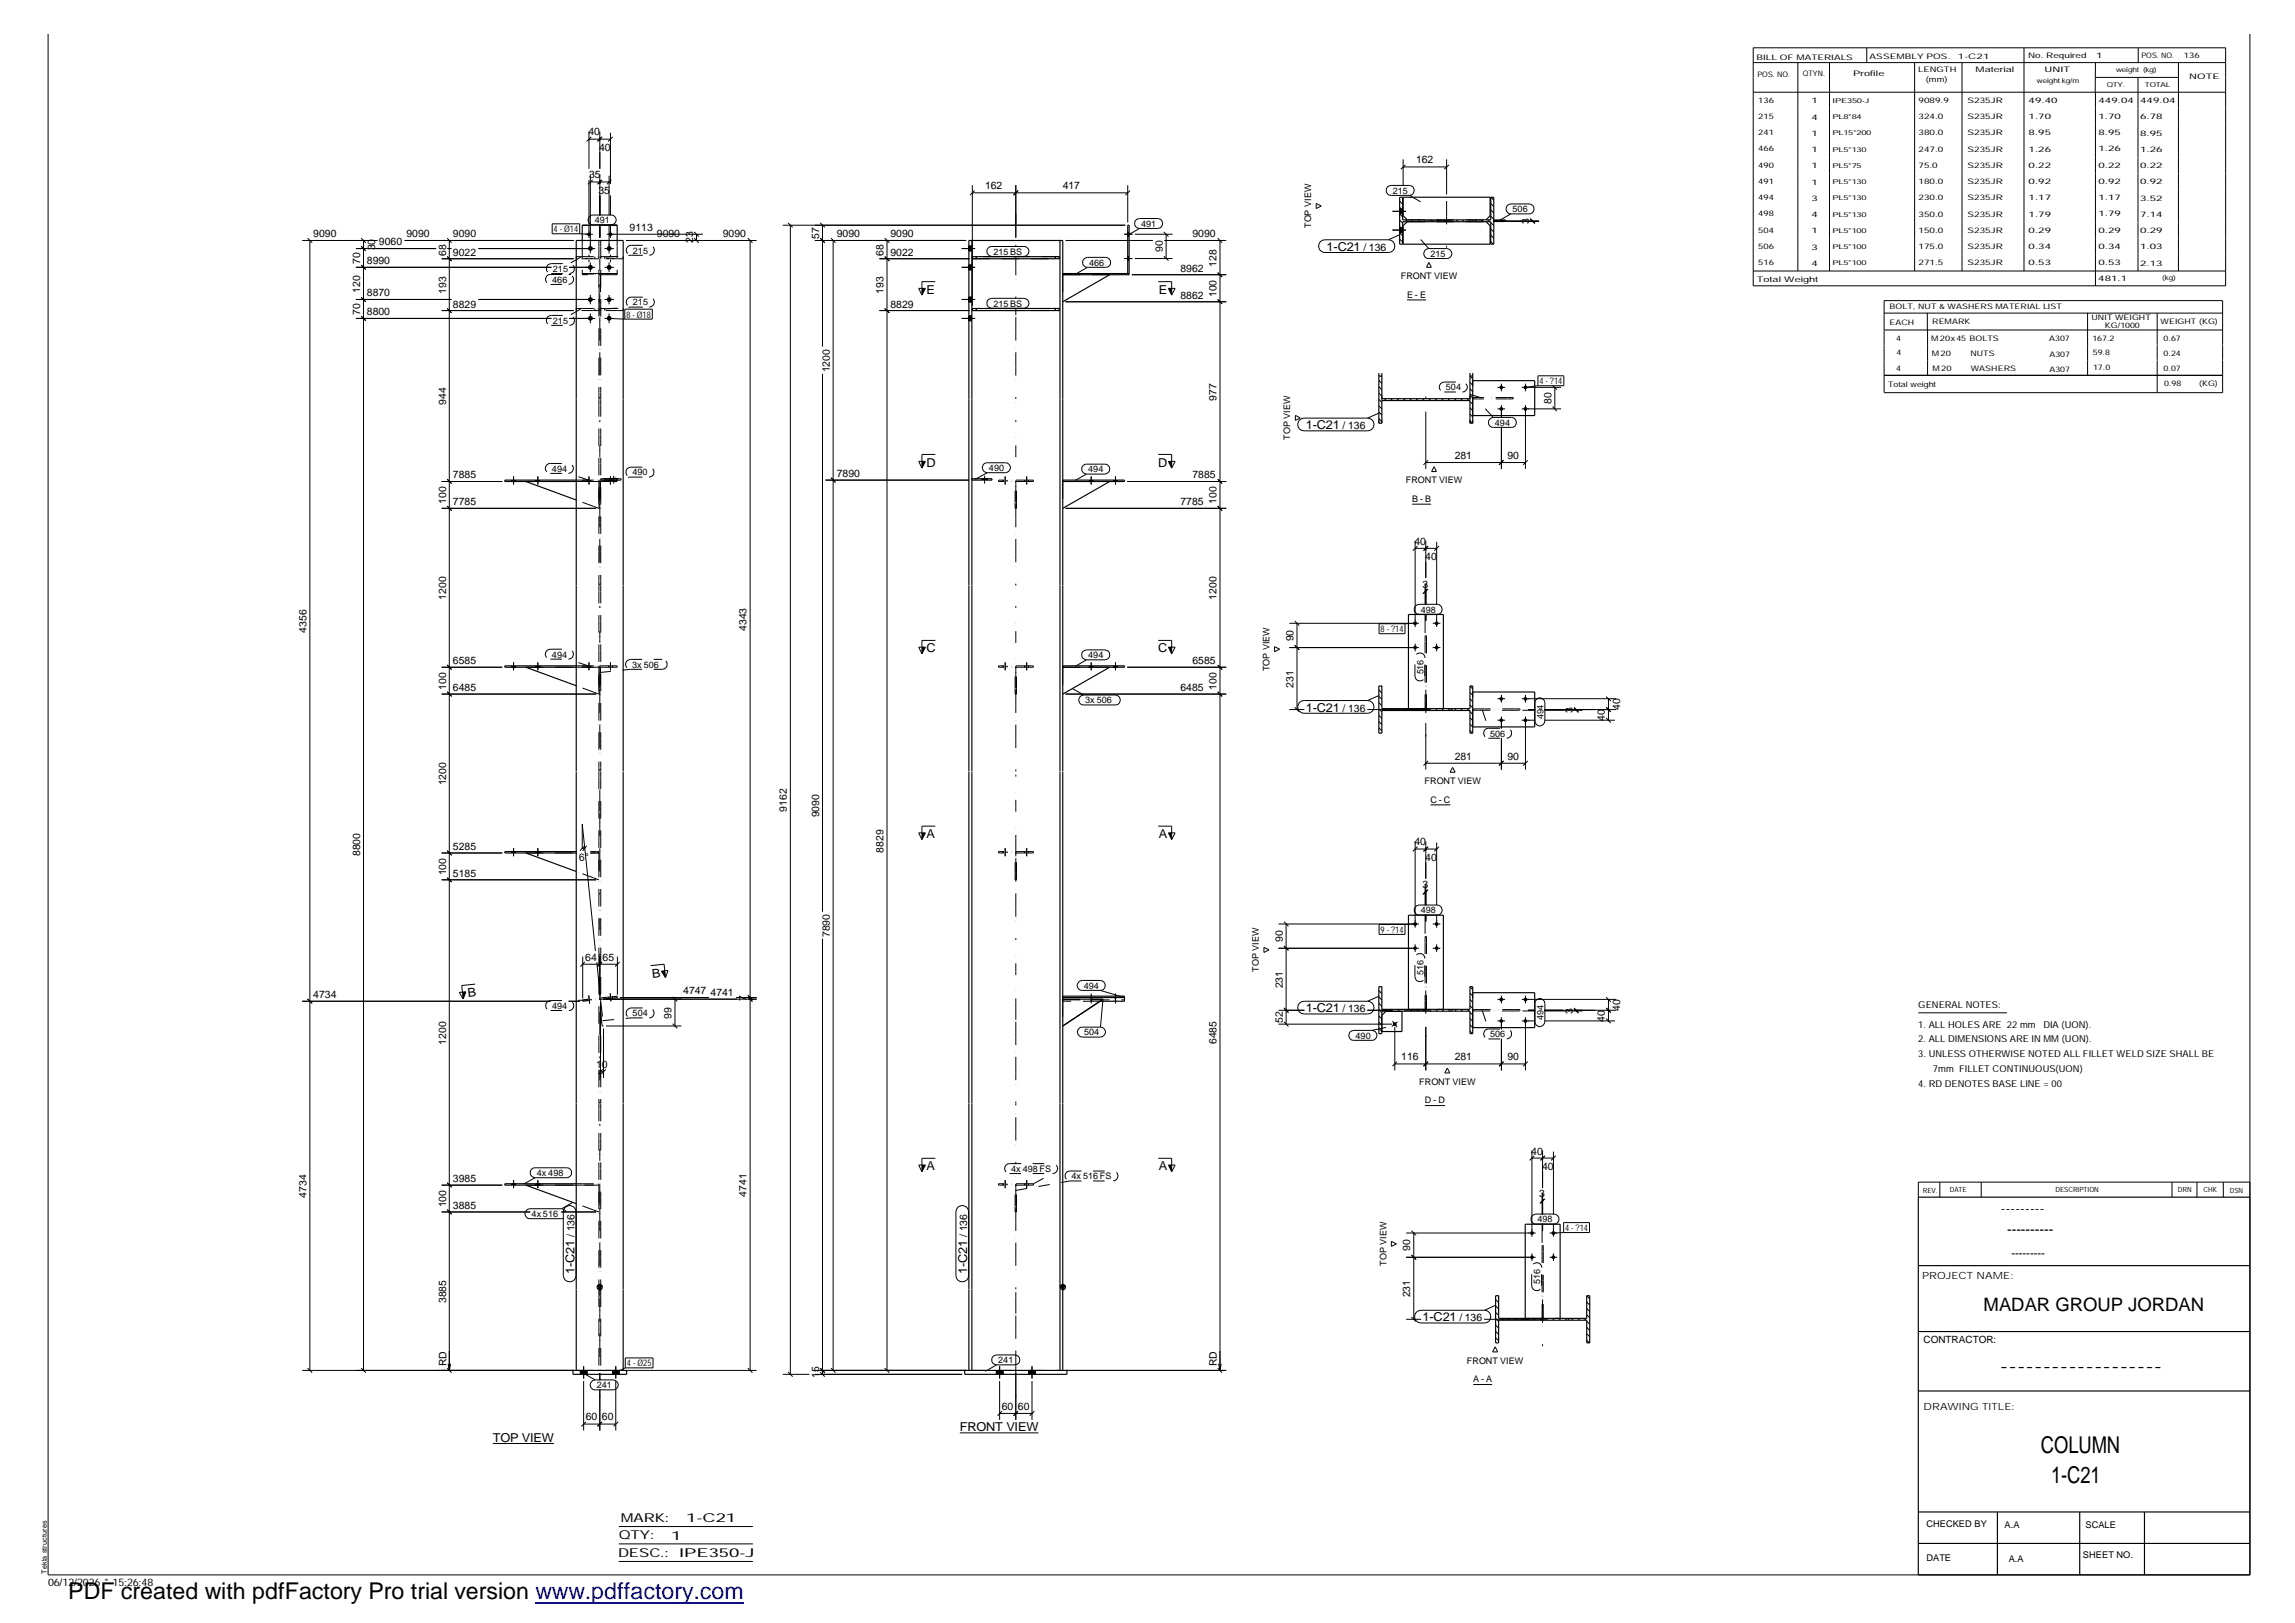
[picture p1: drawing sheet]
<svg xmlns="http://www.w3.org/2000/svg" width="420mm" height="297mm" viewBox="0 0 420 297" stroke-linecap="round" stroke-linejoin="round" font-family="sans-serif">
<defs><g id="words">
<g font-size="4.2">
<text x="373.6" y="265.9">COLUMN</text>
<text x="375.5" y="271.4">1-C21</text>
<text x="12.5" y="292.7">PDF created with pdfFactory Pro trial version www.pdffactory.com</text>
</g>
<text font-size="3.4" x="363.1" y="239.9">MADAR GROUP JORDAN</text>
<g font-size="2.5">
<text x="366.3" y="222.1">---------</text>
<text x="367.5" y="225.9">----------</text>
<text x="366.1" y="250.9">-------------------</text>
</g>
<g font-size="2.2">
<text x="242.9" y="45.9">1-C21</text>
<text x="169.6" y="53.7">E</text>
<text x="212.1" y="53.7">E</text>
<text x="239.1" y="78.6">1-C21</text>
<text x="169.6" y="85.4">D</text>
<text x="212" y="85.4">D</text>
<text x="169.6" y="119.4">C</text>
<text x="212" y="119.4">C</text>
<text x="239.1" y="130.2">1-C21</text>
<text x="169.6" y="153.4">A</text>
<text x="212.1" y="153.4">A</text>
<text x="119.5" y="178.9" transform="rotate(-6 119.5 178.9)">B</text>
<text x="85.7" y="182.5" transform="rotate(-6 85.7 182.5)">B</text>
<text x="239.1" y="185.3">1-C21</text>
<text x="169.6" y="214.2">A</text>
<text x="212.1" y="214.2">A</text>
<text x="105.2" y="233.1" transform="rotate(-90 105.2 233.1)">1-C21</text>
<text x="177.1" y="233.1" transform="rotate(-90 177.1 233.1)">1-C21</text>
<text x="260.4" y="241.8">1-C21</text>
<text x="90.2" y="263.8">TOP VIEW</text>
<text x="175.7" y="261.9">FRONT VIEW</text>
<text x="113.3" y="281.8">QTY:</text>
<text x="113.7" y="278.6">MARK:</text>
<text x="122.9" y="281.8">1</text>
<text x="125.6" y="278.6">1-C21</text>
<text x="113.2" y="285">DESC.:</text>
<text x="124.3" y="284.9">IPE350-J</text>
</g>
<text font-size="2.1" x="368.3" y="230.1">---------</text>
<g font-size="1.9">
<text x="107.7" y="24.8">40</text>
<text x="109.7" y="27.6">40</text>
<text x="259.2" y="29.9">162</text>
<text x="107.9" y="32.7">35</text>
<text x="109.6" y="35.5">35</text>
<text x="180.3" y="34.6">162</text>
<text x="194.6" y="34.6">417</text>
<text x="280" y="41" transform="rotate(-90 280 41)">3</text>
<text x="57.4" y="43.4">9090</text>
<text x="68.7" y="45.8" transform="rotate(-90 68.7 45.8)">30</text>
<text x="69.4" y="44.9">9060</text>
<text x="74.4" y="43.4">9090</text>
<text x="81.7" y="46.8" transform="rotate(-90 81.7 46.8)">68</text>
<text x="82.9" y="46.8">9022</text>
<text x="82.9" y="43.4">9090</text>
<text x="115.3" y="42.3">9113</text>
<text x="120.3" y="43.4">9090</text>
<text x="126.9" y="44.5" transform="rotate(-90 126.9 44.5)">23</text>
<text x="132.3" y="43.4">9090</text>
<text x="149.9" y="43.7" transform="rotate(-90 149.9 43.7)">57</text>
<text x="153.2" y="43.4">9090</text>
<text x="161.8" y="46.8" transform="rotate(-90 161.8 46.8)">68</text>
<text x="163" y="46.8">9022</text>
<text x="163" y="43.4">9090</text>
<text x="212.9" y="46.2" transform="rotate(-90 212.9 46.2)">90</text>
<text x="218.3" y="43.4">9090</text>
<text x="249.6" y="45.9">/ 136</text>
<text x="65.9" y="53.5" transform="rotate(-90 65.9 53.5)">120</text>
<text x="65.9" y="48.3" transform="rotate(-90 65.9 48.3)">70</text>
<text x="67.2" y="48.3">8990</text>
<text x="81.7" y="53.7" transform="rotate(-90 81.7 53.7)">193</text>
<text x="161.8" y="53.7" transform="rotate(-90 161.8 53.7)">193</text>
<text x="216.1" y="49.7">8962</text>
<text x="222.7" y="48.8" transform="rotate(-90 222.7 48.8)">128</text>
<text x="65.9" y="57.6" transform="rotate(-90 65.9 57.6)">70</text>
<text x="67.2" y="57.7">8800</text>
<text x="67.2" y="54.3">8870</text>
<text x="82.9" y="56.3">8829</text>
<text x="163" y="56.3">8829</text>
<text x="216.1" y="54.6">8862</text>
<text x="222.7" y="54.4" transform="rotate(-90 222.7 54.4)">100</text>
<text x="151.9" y="68.1" transform="rotate(-90 151.9 68.1)">1200</text>
<text x="81.7" y="74.1" transform="rotate(-90 81.7 74.1)">944</text>
<text x="222.7" y="73.3" transform="rotate(-90 222.7 73.3)">977</text>
<text x="284" y="74" transform="rotate(-90 284 74)">80</text>
<text x="245.8" y="78.6">/ 136</text>
<text x="266.3" y="84">281</text>
<text x="276" y="84">90</text>
<text x="82.9" y="87.5">7885</text>
<text x="153.2" y="87.3">7890</text>
<text x="218.3" y="87.5">7885</text>
<text x="81.7" y="92.2" transform="rotate(-90 81.7 92.2)">100</text>
<text x="82.9" y="92.4">7785</text>
<text x="216.1" y="92.4">7785</text>
<text x="222.7" y="92.2" transform="rotate(-90 222.7 92.2)">100</text>
<text x="259" y="99.7">40</text>
<text x="260.4" y="107.6">3</text>
<text x="260.9" y="102.5">40</text>
<text x="81.7" y="109.8" transform="rotate(-90 81.7 109.8)">1200</text>
<text x="222.7" y="109.8" transform="rotate(-90 222.7 109.8)">1200</text>
<text x="56.1" y="115.8" transform="rotate(-90 56.1 115.8)">4356</text>
<text x="136.7" y="115.5" transform="rotate(-90 136.7 115.5)">4343</text>
<text x="236.8" y="117.4" transform="rotate(-90 236.8 117.4)">90</text>
<text x="82.9" y="121.5">6585</text>
<text x="218.3" y="121.5">6585</text>
<text x="236.8" y="125.8" transform="rotate(-90 236.8 125.8)">231</text>
<text x="81.7" y="126.2" transform="rotate(-90 81.7 126.2)">100</text>
<text x="82.9" y="126.4">6485</text>
<text x="216.1" y="126.4">6485</text>
<text x="222.7" y="126.2" transform="rotate(-90 222.7 126.2)">100</text>
<text x="245.8" y="130.2">/ 136</text>
<text x="288" y="130.5" transform="rotate(-90 288 130.5)">3</text>
<text x="293.8" y="131.9" transform="rotate(-90 293.8 131.9)">40</text>
<text x="296.6" y="130" transform="rotate(-90 296.6 130)">40</text>
<text x="81.7" y="143.7" transform="rotate(-90 81.7 143.7)">1200</text>
<text x="266.3" y="139">281</text>
<text x="276" y="139">90</text>
<text x="144.1" y="148.6" transform="rotate(-90 144.1 148.6)">9162</text>
<text x="149.9" y="149.6" transform="rotate(-90 149.9 149.6)">9090</text>
<text x="82.9" y="155.5">5285</text>
<text x="259" y="154.7">40</text>
<text x="65.9" y="156.7" transform="rotate(-90 65.9 156.7)">8800</text>
<text x="81.7" y="160.2" transform="rotate(-90 81.7 160.2)">100</text>
<text x="82.9" y="160.4">5185</text>
<text x="106" y="157.6" transform="rotate(-3 106 157.6)">6°</text>
<text x="161.8" y="156" transform="rotate(-90 161.8 156)">8829</text>
<text x="260.9" y="157.6">40</text>
<text x="260.4" y="162.6">3</text>
<text x="151.9" y="171.5" transform="rotate(-90 151.9 171.5)">7890</text>
<text x="234.9" y="172.4" transform="rotate(-90 234.9 172.4)">90</text>
<text x="107.1" y="175.8">64</text>
<text x="110.3" y="175.8">65</text>
<text x="57.4" y="182.7">4734</text>
<text x="125.1" y="182">4747</text>
<text x="130.1" y="182.3">4741</text>
<text x="136.7" y="183.2" transform="rotate(-90 136.7 183.2)">7</text>
<text x="234.9" y="180.9" transform="rotate(-90 234.9 180.9)">231</text>
<text x="245.8" y="185.3">/ 136</text>
<text x="288" y="185.5" transform="rotate(-90 288 185.5)">3</text>
<text x="296.6" y="185" transform="rotate(-90 296.6 185)">40</text>
<text x="81.7" y="191.2" transform="rotate(-90 81.7 191.2)">1200</text>
<text x="122.9" y="186.4" transform="rotate(-90 122.9 186.4)">99</text>
<text x="222.7" y="191.1" transform="rotate(-90 222.7 191.1)">6485</text>
<text x="234.9" y="187.3" transform="rotate(-90 234.9 187.3)">52</text>
<text x="293.8" y="187" transform="rotate(-90 293.8 187)">40</text>
<text x="109.1" y="195.5">10</text>
<text x="256.5" y="194">116</text>
<text x="266.3" y="194">281</text>
<text x="276" y="194">90</text>
<text x="280.3" y="211.3">40</text>
<text x="282.3" y="214.1">40</text>
<text x="56.1" y="219.2" transform="rotate(-90 56.1 219.2)">4734</text>
<text x="81.7" y="221" transform="rotate(-90 81.7 221)">100</text>
<text x="82.9" y="221.2">3885</text>
<text x="82.9" y="216.3">3985</text>
<text x="136.7" y="219" transform="rotate(-90 136.7 219)">4741</text>
<text x="281.8" y="219.1">3</text>
<text x="105.2" y="226.4" transform="rotate(-90 105.2 226.4)">/ 136</text>
<text x="177.1" y="226.4" transform="rotate(-90 177.1 226.4)">/ 136</text>
<text x="258.2" y="229" transform="rotate(-90 258.2 229)">90</text>
<text x="81.7" y="238.5" transform="rotate(-90 81.7 238.5)">3885</text>
<text x="258.2" y="237.4" transform="rotate(-90 258.2 237.4)">231</text>
<text x="267.2" y="241.8">/ 136</text>
<text x="81.7" y="250.1" transform="rotate(-90 81.7 250.1)">RD</text>
<text x="222.8" y="250.1" transform="rotate(-90 222.8 250.1)">RD</text>
<text x="149.9" y="252.3" transform="rotate(-90 149.9 252.3)">15</text>
<text x="107.2" y="260">60</text>
<text x="110.2" y="260">60</text>
<text x="183.4" y="258">60</text>
<text x="186.4" y="258">60</text>
<text x="8.8" y="290.2">06/12/2026 * 15:26:48</text>
</g>
<g font-size="1.8">
<text x="351.9" y="234.1">PROJECT NAME:</text>
<text x="352.2" y="245.8">CONTRACTOR:</text>
<text x="352.2" y="258.1">DRAWING TITLE:</text>
</g>
<g font-size="1.7">
<text x="255" y="35.5">215</text>
<text x="108.9" y="40.9">491</text>
<text x="208.9" y="41.5">491</text>
<text x="240" y="41.7" transform="rotate(-90 240 41.7)">TOP VIEW</text>
<text x="276.9" y="38.8">506</text>
<text x="101.3" y="42.5">4 - Ø14</text>
<text x="115.9" y="46.4">215</text>
<text x="181.9" y="46.6">215 BS</text>
<text x="261.9" y="47">215</text>
<text x="101.1" y="51.8">466</text>
<text x="101.2" y="49.8">215</text>
<text x="199.4" y="48.6">466</text>
<text x="256.5" y="51.1">FRONT VIEW</text>
<text x="101.2" y="59.3">215</text>
<text x="114.7" y="58.1">8- Ø18</text>
<text x="115.9" y="55.9">215</text>
<text x="181.9" y="56.1">215 BS</text>
<text x="257.6" y="54.5">E - E</text>
<text x="264.7" y="71.4">504</text>
<text x="281.9" y="70.3">4- ?14</text>
<text x="273.7" y="77.9">494</text>
<text x="236.2" y="80.5" transform="rotate(-90 236.2 80.5)">TOP VIEW</text>
<text x="101" y="86.3">494</text>
<text x="115.8" y="87">490</text>
<text x="181.1" y="86.2">490</text>
<text x="199.2" y="86.5">494</text>
<text x="257.4" y="88.5">FRONT VIEW</text>
<text x="258.5" y="91.9">B - B</text>
<text x="260.1" y="112.1">498</text>
<text x="252.7" y="115.7">8- ?14</text>
<text x="101" y="120.3">494</text>
<text x="115.7" y="122.2">3x 506</text>
<text x="199.2" y="120.5">494</text>
<text x="232.4" y="122.8" transform="rotate(-90 232.4 122.8)">TOP VIEW</text>
<text x="260.6" y="123.4" transform="rotate(-90 260.6 123.4)">516</text>
<text x="198.7" y="128.7">3x 506</text>
<text x="282.6" y="131.6" transform="rotate(-90 282.6 131.6)">494</text>
<text x="272.8" y="134.8">506</text>
<text x="260.8" y="143.5">FRONT VIEW</text>
<text x="261.9" y="146.9">C - C</text>
<text x="260.1" y="167.2">498</text>
<text x="252.7" y="170.7">9- ?14</text>
<text x="230.5" y="177.9" transform="rotate(-90 230.5 177.9)">TOP VIEW</text>
<text x="260.6" y="178.5" transform="rotate(-90 260.6 178.5)">516</text>
<text x="101.1" y="184.6">494</text>
<text x="115.8" y="186">504</text>
<text x="198.4" y="181">494</text>
<text x="351.2" y="184.6">GENERAL NOTES:</text>
<text x="198.5" y="189.5">504</text>
<text x="248.2" y="190.1">490</text>
<text x="272.8" y="189.9">506</text>
<text x="282.6" y="186.7" transform="rotate(-90 282.6 186.7)">494</text>
<text x="351.2" y="190.8">2. ALL DIMENSIONS ARE IN MM (UON).</text>
<text x="351.2" y="188.1">1. ALL HOLES ARE 22 mm</text>
<text x="374.1" y="188.1">DIA (UON).</text>
<text x="351.2" y="193.5">3. UNLESS OTHERWISE NOTED ALL FILLET WELD SIZE SHALL BE</text>
<text x="353.9" y="196.2">7mm FILLET CONTINUOUS(UON)</text>
<text x="259.8" y="198.5">FRONT VIEW</text>
<text x="260.9" y="202">D - D</text>
<text x="351.2" y="198.9">4. RD DENOTES BASE LINE = 00</text>
<text x="98.3" y="215.3">4x 498</text>
<text x="185.1" y="214.5">4x 498 FS</text>
<text x="196.2" y="215.8">4x 516 FS</text>
<text x="97.3" y="222.7">4x 516</text>
<text x="281.5" y="223.7">498</text>
<text x="286.6" y="225.3">4- ?14</text>
<text x="253.8" y="231.6" transform="rotate(-90 253.8 231.6)">TOP VIEW</text>
<text x="282" y="235" transform="rotate(-90 282 235)">516</text>
<text x="114.8" y="250">4 - Ø25</text>
<text x="182.8" y="249.5">241</text>
<text x="268.6" y="249.6">FRONT VIEW</text>
<text x="109.3" y="254.1">241</text>
<text x="269.7" y="253">A - A</text>
<text x="352.7" y="279.5">CHECKED BY</text>
<text x="367" y="279.6">A.A</text>
<text x="381.8" y="279.7">SCALE</text>
<text x="352.7" y="285.7">DATE</text>
<text x="367.7" y="285.9">A.A</text>
<text x="381.3" y="285.1">SHEET NO.</text>
</g>
<g font-size="1.4">
<text x="321.6" y="10.9">BILL OF MATERIALS</text>
<text x="342.3" y="10.7">ASSEMBLY POS.</text>
<text x="358.4" y="10.7">1-C21</text>
<text x="371.3" y="10.6">No. Required</text>
<text x="383.8" y="10.6">1</text>
<text x="392" y="10.6">POS. NO.</text>
<text x="399.8" y="10.7">136</text>
<text x="321.7" y="14">POS. NO.</text>
<text x="330" y="14">QTYN.</text>
<text x="339.3" y="13.8">Profile</text>
<text x="351.2" y="13.2">LENGTH</text>
<text x="352.6" y="15">(mm)</text>
<text x="361.7" y="13.2">Material</text>
<text x="374.3" y="13.2">UNIT</text>
<text x="400.8" y="14.4">NOTE</text>
<text x="321.9" y="18.8">136</text>
<text x="321.9" y="21.7">215</text>
<text x="331.6" y="18.9">1</text>
<text x="331.6" y="21.9">4</text>
<text x="351.2" y="18.8">9089.9</text>
<text x="351.2" y="21.8">324.0</text>
<text x="360.2" y="18.8">S235JR</text>
<text x="360.2" y="21.8">S235JR</text>
<text x="371.4" y="18.9">49.40</text>
<text x="371.4" y="21.8">1.70</text>
<text x="384.2" y="18.8">449.04</text>
<text x="384.2" y="21.8">1.70</text>
<text x="391.8" y="18.9">449.04</text>
<text x="391.8" y="21.8">6.78</text>
<text x="321.9" y="24.8">241</text>
<text x="321.9" y="27.7">466</text>
<text x="331.6" y="24.8">1</text>
<text x="331.6" y="27.8">1</text>
<text x="351.2" y="24.8">380.0</text>
<text x="351.2" y="27.8">247.0</text>
<text x="360.2" y="24.8">S235JR</text>
<text x="360.2" y="27.8">S235JR</text>
<text x="371.4" y="24.8">8.95</text>
<text x="371.4" y="27.8">1.26</text>
<text x="384.2" y="24.8">8.95</text>
<text x="384.2" y="27.7">1.26</text>
<text x="391.8" y="24.8">8.95</text>
<text x="391.8" y="27.8">1.26</text>
<text x="321.9" y="30.7">490</text>
<text x="321.9" y="33.6">491</text>
<text x="331.6" y="30.8">1</text>
<text x="331.6" y="33.8">1</text>
<text x="351.2" y="30.7">75.0</text>
<text x="351.2" y="33.7">180.0</text>
<text x="360.2" y="30.7">S235JR</text>
<text x="360.2" y="33.7">S235JR</text>
<text x="371.4" y="30.8">0.22</text>
<text x="371.4" y="33.7">0.92</text>
<text x="384.2" y="30.7">0.22</text>
<text x="384.2" y="33.7">0.92</text>
<text x="391.8" y="30.8">0.22</text>
<text x="391.8" y="33.7">0.92</text>
<text x="321.9" y="36.6">494</text>
<text x="321.9" y="39.6">498</text>
<text x="331.6" y="36.7">3</text>
<text x="331.6" y="39.7">4</text>
<text x="351.2" y="36.7">230.0</text>
<text x="351.2" y="39.7">350.0</text>
<text x="360.2" y="36.6">S235JR</text>
<text x="360.2" y="39.7">S235JR</text>
<text x="371.4" y="36.7">1.17</text>
<text x="371.4" y="39.7">1.79</text>
<text x="384.2" y="36.6">1.17</text>
<text x="384.2" y="39.6">1.79</text>
<text x="391.8" y="36.7">3.52</text>
<text x="391.8" y="39.7">7.14</text>
<text x="321.9" y="42.6">504</text>
<text x="321.9" y="45.5">506</text>
<text x="331.6" y="42.7">1</text>
<text x="331.6" y="45.7">3</text>
<text x="351.2" y="42.6">150.0</text>
<text x="351.2" y="45.6">175.0</text>
<text x="360.2" y="42.6">S235JR</text>
<text x="360.2" y="45.6">S235JR</text>
<text x="371.4" y="42.7">0.29</text>
<text x="371.4" y="45.6">0.34</text>
<text x="384.2" y="42.6">0.29</text>
<text x="384.2" y="45.6">0.34</text>
<text x="391.8" y="42.7">0.29</text>
<text x="391.8" y="45.6">1.03</text>
<text x="321.6" y="51.5">Total Weight</text>
<text x="321.9" y="48.5">516</text>
<text x="331.6" y="48.6">4</text>
<text x="351.2" y="48.6">271.5</text>
<text x="360.2" y="48.5">S235JR</text>
<text x="371.4" y="48.6">0.53</text>
<text x="384.1" y="51.5">481.1</text>
<text x="384.2" y="48.5">0.53</text>
<text x="391.8" y="48.6">2.13</text>
<text x="345.9" y="59.4">EACH</text>
<text x="345.9" y="56.5">BOLT, NUT &amp; WASHERS MATERIAL LIST</text>
<text x="353.7" y="59.4">REMARK</text>
<text x="382.9" y="58.6">UNIT WEIGHT</text>
<text x="395.6" y="59.3">WEIGHT (KG)</text>
<text x="347.1" y="62.3">4</text>
<text x="347.2" y="65">4</text>
<text x="353.5" y="62.4">M20x45 BOLTS</text>
<text x="353.7" y="65.1">M20</text>
<text x="360.7" y="65.1">NUTS</text>
<text x="375.2" y="62.5">A307</text>
<text x="375.2" y="65.3">A307</text>
<text x="383.1" y="62.4">167.2</text>
<text x="383.2" y="65.1">59.8</text>
<text x="385.4" y="60.1">KG/1000</text>
<text x="396.1" y="62.3">0.67</text>
<text x="396.1" y="65.1">0.24</text>
<text x="345.7" y="70.8">Total weight</text>
<text x="347.1" y="67.9">4</text>
<text x="353.8" y="67.9">M20</text>
<text x="360.8" y="67.9">WASHERS</text>
<text x="375.2" y="68">A307</text>
<text x="383.2" y="67.8">17.0</text>
<text x="396.1" y="67.9">0.07</text>
<text x="396.2" y="70.7">0.98</text>
<text x="402.6" y="70.6">(KG)</text>
</g>
<g font-size="1.3">
<text x="352" y="218.3">REV.</text>
<text x="357" y="218.2">DATE</text>
<text x="376.3" y="218.2">DESCRIPTION</text>
<text x="398.7" y="218.2">DRN</text>
<text x="403.4" y="218.2">CHK</text>
<text x="408.2" y="218.3">DSN</text>
<text x="8.6" y="288" transform="rotate(-90 8.6 288)">Tekla structures</text>
</g>
<g font-size="1.2">
<text x="372.9" y="15.2">weight kg/m</text>
<text x="385.7" y="15.9">QTY.</text>
<text x="387.4" y="13.2">weight (kg)</text>
<text x="392.7" y="15.9">TOTAL</text>
<text x="335.5" y="18.8">IPE350-J</text>
<text x="335.5" y="21.8">PL8*84</text>
<text x="335.5" y="24.8">PL15*200</text>
<text x="335.5" y="27.8">PL5*130</text>
<text x="335.5" y="30.7">PL5*75</text>
<text x="335.5" y="33.7">PL5*130</text>
<text x="335.5" y="36.7">PL5*130</text>
<text x="335.5" y="39.7">PL5*130</text>
<text x="335.5" y="42.6">PL5*100</text>
<text x="335.5" y="45.6">PL5*100</text>
<text x="335.5" y="48.6">PL5*100</text>
<text x="395.9" y="51.3">(kg)</text>
</g>
</g></defs>
<g fill="none" stroke="#000" stroke-width=".18">
<path d="M321 8.7h86.5v43.6h-86.5zM321 11.5h86.5M321 16.9h86.5M329.1 11.5v38.1M334.9 11.5v38.1M341.8 8.8v2.7M350.5 11.5v38.1M359.2 11.5v38.1M370.5 8.7v40.9M383.6 11.5v5.4M383.6 14.2h15.3M383.6 16.9v35.4"/>
<path d="M391.4 14.2v35.4M391.5 8.8v2.7M398.8 11.5v38.1M411.9 6.3v281.9h-403.1v-281.9M107.8 24.1v6.8M107.8 33v10.5M107.8 25.5h4M107.9 39.6l.3-.2h.4h3.3a.89 .89 0 0 1 .9 .8 .89 .89 0 0 1-.9 .9h-3.3a.91 .91 0 0 1-.9-.5 .91 .91 0 0 1 .2-1zM108.1 31.9v14.5M108.1 33.3h3.4M108.2 25l-.8 .9M108.5 32.9l-.8 .8"/>
<path d="M109.8 24.1v6.8M109.8 31.9v7.5M110.2 25.1l-.8 .8M110.2 33l-.8 .7M110.2 25l-.8 .8M110.2 32.9l-.8 .8M111.5 32.2v7.2M111.8 24.3v9.4M111.8 35.8v3.6M111.9 32.9l-.8 .8M112.2 25l-.9 .9M178 35.3h28.5"/>
<path d="M178 33.9v22.1M178.4 34.9l-.8 .8M186 33.9v9.6M186.4 34.9l-.9 .8M206.5 33.9v6.8M206.9 34.9l-.9 .8M241 37.2l.9 .5-.9 .5zM254 34.2l.7-.3h3.3a.91 .91 0 0 1 .9 .9 .91 .91 0 0 1-.9 1h-3.3a.91 .91 0 0 1-.9-.6 .91 .91 0 0 1 .2-1zM254.9 38.7h2.5M256.2 36.8l.6 .6M256.2 38l.6 .5M256.2 39.1l.6 .6"/>
<path d="M256.2 39.1h.6M256.2 38.3h.6M256.7 36.1l.1 .1M256.9 30.6h7.9M256.9 29.2v4.8M257.3 30.2l-.8 .8M258 35.8l2.1 1.1M264.8 29.2v6.4M265.3 30.2l-.9 .8M272.9 36.1l.6 .5M272.9 37.2l.6 .6M272.9 38.4l.6 .6"/>
<path d="M272.9 39.6l.6 .5M276 37.6l.6-.3h3.4a.91 .91 0 0 1 .8 .9 .91 .91 0 0 1-.8 .9h-3.4a.93 .93 0 0 1-.8-.5 .93 .93 0 0 1 .2-1zM276.6 39.1l-2.1 1.2M280.2 40l.8 .8M55.3 44h13.8M56.3 43.6l.8 .8M56.7 44v206.8M65.2 45.5h14.6M65.2 48.9h35.8M65.2 54.8h17.4M65.2 58.3h35.8M66.1 57.9l.9 .8"/>
<path d="M66.1 54.4l.9 .8M66.1 48.5l.9 .8M66.1 45.1l.9 .8M66.1 43.6l.9 .8M66.5 44v206.8M74.1 44h30.9M80.9 56.8h24.1M80.9 47.4h24.1M81.9 56.5l.8 .8M81.9 46.9l.8 .9M81.9 43.6l.8 .8M81.9 45.5h.7"/>
<path d="M82.3 44v206.8M87.6 45.5h21.4M87.6 54.8h21.4M101.1 41h5v1.8h-5zM104.2 48.9h4.8M104.2 58.3h4.8M106.1 42.8l1.7 .1M107.1 47.3h.5M107.1 42.9h1.4M107.8 46.6v.5M107.8 47.5v.5M108.1 47.3h.4"/>
<path d="M108.1 48v1.8M108.1 54v1.7M108.1 57.4v1.8M109.8 41.1v2.4M110.7 45.5h1.7M110.7 48.9h1.7M110.7 54.8h1.7M110.7 58.3h1.7M111.1 47.3h.4M111.1 42.9h17.6M111.5 41.1v5.3M111.5 48v1.8"/>
<path d="M111.5 54v1.7M111.5 57.4v1.8M111.5 58.3l2.9 .1M111.8 41.1v2.4M111.8 46.6v.5M111.8 47.5v.5M111.9 41.1l1.1 .1M112 47.3h.4M114.4 56.6h5v1.8h-5zM114.6 44h23.9M127.1 43.6l.8 .8M127.1 42.4l.8 .9"/>
<path d="M127.5 42.9v1.1M136.9 43.6l.9 .8M137.3 44v206.8M143.3 41.2h62.7M144.3 40.8l.8 .8M144.7 41.2v210.3M149.2 44h27.7M150.2 43.6l.8 .8M150.2 40.8l.8 .8M150.6 41.2v22.2M152.1 43.6l.9 .8M152.5 44v206.8"/>
<path d="M161 56.8h16.5M161 47.4h16.5M162 56.5l.8 .8M162 46.9l.8 .9M162 43.6l.8 .8M162.4 44v206.8M168.2 52.8h1.2l-.6 1.2zM171.2 51.5h-2.4v2.5M176.1 45.5h2.4M176.1 48.9h2.4M176.1 54.8h2.4M176.1 58.3h2.4"/>
<path d="M177.4 45.9h.5M177.4 45h.5M177.4 49.4h.5M177.4 48.5h.5M177.4 55.3h.5M177.4 54.4h.5M177.4 58.7h.5M177.4 57.8h.5M180.9 45.4l.7-.3h5.9a.91 .91 0 0 1 .9 .9 .91 .91 0 0 1-.9 .9h-5.9a.92 .92 0 0 1-.9-.5 .92 .92 0 0 1 .2-1zM180.9 54.8l.7-.2h5.9a.91 .91 0 0 1 .9 .9 .91 .91 0 0 1-.9 .9h-5.9a.91 .91 0 0 1-.9-.5 .91 .91 0 0 1 .2-1.1zM195.1 44h16M195.1 55.2h29.4"/>
<path d="M198.5 47.4l.6-.3h3.3a.91 .91 0 0 1 .9 .9 .91 .91 0 0 1-.9 .9h-3.3a.88 .88 0 0 1-.8-.5 .88 .88 0 0 1 .2-1zM199.1 48.9l-2.1 1.2M205.8 47.3h1.5M205.8 42.9h1.5M206.5 46.9h.2M206.5 47.7h.2M206.5 42.5h.2M206.5 43.2h.2M207.2 50.3h17.3M207.8 47.3h6.9M207.8 42.9h6.9M208 40.2l.6-.2h3.4a.91 .91 0 0 1 .9 .9 .91 .91 0 0 1-.9 .9h-3.4a.91 .91 0 0 1-.8-.6 .91 .91 0 0 1 .2-1z"/>
<path d="M208.6 41.8l-2.1 1.2M212 51.5h2.5v2.5M213.1 46.9l.8 .8M213.1 42.4l.8 .9M213.1 44h11.4M213.5 42.9v4.4M213.9 52.8h1.2l-.6 1.2zM222.9 54.8l.8 .8M222.9 49.9l.8 .8M222.9 43.6l.8 .8M223.4 44v206.8M241.8 44.2l.3-.2 .5-.1h11.6a1.16 1.16 0 0 1 1.2 1.1 1.16 1.16 0 0 1-1.2 1.2h-11.6a1.15 1.15 0 0 1-1.1-.7 1.15 1.15 0 0 1 .3-1.3z"/>
<path d="M254.9 42.1h2.5M256.2 40.3l.6 .5M256.2 41.5l.6 .5M256.2 42.6l.6 .6M256.2 43.8l.6 .5M256.2 42.6h.6M256.2 41.7h.6M256.3 43l-2.1 .9M257.3 40.2l.4 .4M257.6 54.9h3.5M258.5 40.2l.3 .4M259.7 40.2l.3 .4"/>
<path d="M260.1 43.8l1.5 1.7M260.8 40.2l.4 .4M260.9 45.8l.7-.3h3.3a.91 .91 0 0 1 .9 .9 .91 .91 0 0 1-.9 .9h-3.3a.91 .91 0 0 1-.9-.5 .91 .91 0 0 1 .2-1zM261.6 48l.4 .9h-.8zM262 40.2l.3 .4M263.1 40.2l.4 .4M264.3 40.2l.3 .4M265.5 40.2l.3 .4M266.6 40.2l.4 .4M267.8 40.2l.3 .4M268.9 40.2l.4 .4M270.1 40.2l.3 .4"/>
<path d="M271.2 40.2l.4 .4M272.4 40.2l.4 .4M272.9 40.8l.6 .5M272.9 41.9l.6 .5M272.9 43l.6 .6M272.9 44.2l.5 .5M273.5 40.3l.1 .2M273.5 40.4l.1 .1M273.5 40.5h.1M273.6 40.3l.2 .2-.3-.2 .2 .2M273.6 40.3l.3 .2M273.7 40.3l.2 .2"/>
<path d="M273.8 40.3l.3 .2M273.9 40.3l.3 .2M273.9 40.5l-.2-.2 .3 .2M273.9 40.5h7.9M273.9 40.4h7.9M274 40.3l.3 .2M274 40.3l.2 .2M274.1 40.3l.2 .2M274.1 40.3l.3 .2M274.2 40.3l.4 .2M274.4 40.3l.3 .2M274.5 40.3l.2 .2"/>
<path d="M274.5 40.3l.3 .2M274.6 40.3l.3 .2M274.7 40.3l.2 .2M274.7 40.3l.3 .2M274.8 40.3l.3 .2M275 40.3l.3 .2M275.1 40.3l.3 .2M275.2 40.3l.2 .2M275.2 40.5l-.2-.2 .3 .2M275.2 40.3l.3 .2h-.1M275.3 40.3l.3 .2M275.4 40.3l.2 .2"/>
<path d="M275.5 40.4l-.1-.1 .1 .2M275.5 40.3h.1M275.5 40.3l.1 .1M280.2 40.1l.8 .8M280.6 40.4v.1M321 49.6h86.5M344.9 57.3h62M352.8 57.3v3.1M382.2 57.3v11.4M394.9 57.3v5.8M150.6 68.4v98.5M237.2 76l.8 .5-.8 .4z"/>
<path d="M237.9 76.9l.4-.3 .5-.1h11.6a1.16 1.16 0 0 1 1.1 1.2 1.16 1.16 0 0 1-1.1 1.2h-11.6a1.19 1.19 0 0 1-1.1-.8 1.19 1.19 0 0 1 .2-1.2zM252.4 69.6l.6 .6M252.4 70.8l.6 .5M252.4 72l.6 .5M252.4 73.1l.6 .5M252.4 74.3l.6 .5M252.4 75.4l.6 .6M252.4 76.6l.6 .6M252.5 75.6l-2.1 .9M252.8 68.8l.2 .2M253.4 73l.4 .3M254.6 73l.4 .3"/>
<path d="M255.8 73l.3 .3M256.9 73l.4 .3M258.1 73l.3 .3M259.2 73l.4 .3M260.4 73l.4 .3M261 75.3v10.5M261.6 73l.4 .3M262.8 73l.3 .3M263.9 73l.4 .3M265.1 73l.3 .3M266.3 73l.3 .3M267.4 73l.4 .3"/>
<path d="M268.6 73l.3 .3M269.1 68.8l.5 .5M269.1 70l.5 .5M269.1 71.1l.5 .6M269.1 72.3l.5 .5M269.1 73.5l.5 .5M269.1 74.6l.5 .6M269.1 75.8l.5 .5M269.1 76.9l.5 .6M271.9 74.8l1.5 1.6M272.8 76.7l.6-.3h3.3a.91 .91 0 0 1 .9 .9 .91 .91 0 0 1-.9 .9h-3.3a.88 .88 0 0 1-.9-.5 .88 .88 0 0 1 .3-1zM274.2 70.9h1.3"/>
<path d="M274.2 74.8h1.3M274.9 70.2v1.4M274.9 74.2v2.3M274.9 78.2v7.6M278.6 70.9h7.2M278.6 74.8h7.2M279.3 70.2v1.4M279.3 74.2v11.6M281.6 68.8h4.7v1.8h-4.7zM281.6 70.6l-2.3 .3M284.2 74.4l.8 .9M284.3 70.6l.7 .7"/>
<path d="M284.6 70.9v3.9M344.9 60.4h62M344.9 68.7h62M352.9 60.4v8.3M394.9 63.2v2.7M394.9 65.9v6M406.9 63.1v-8.1h-62v16.8M406.9 63.2v2.7M406.9 65.9v6h-62M80.9 93h28.2M80.9 88.1h11M81.9 92.6l.8 .9"/>
<path d="M81.9 87.7l.8 .8M93.7 87.9v.2M94 87.2v1.5M94.4 87.9v.2M98.1 87.9v.2M98.5 87.2v1.5M98.8 87.9v.2M151.1 87.9h26.3M152.1 87.4l.9 .9M168.2 84.4h1.2l-.6 1.3zM171.2 83.2h-2.4v2.5M179.8 87.6v.3"/>
<path d="M180.1 84.9l.3-.2h.4h3.3a.91 .91 0 0 1 .9 .9 .91 .91 0 0 1-.9 .9h-3.3a.94 .94 0 0 1-.9-.6 .94 .94 0 0 1 .2-1zM180.3 87.1v1.4M180.8 87.6v.3M180.8 86.5l-2.2 1.2M195.1 93h29.4M198.3 85.2l.6-.3h3.4a.91 .91 0 0 1 .9 1 .91 .91 0 0 1-.9 .9h-3.4a.92 .92 0 0 1-.8-.6 .92 .92 0 0 1 .2-1zM198.9 86.8l-2.1 1.1M199.4 87.9v.2M199.8 87.2v1.5M200.1 87.9v.2M203.9 87.9v.2M204.2 87.2v1.5"/>
<path d="M204.6 87.9v.2M206.4 88.1h18.1M212 83.2h2.5v2.5M213.9 84.4h1.2l-.6 1.3zM222.9 92.6l.8 .9M222.9 87.7l.8 .8M258.5 92.3h3.5M259.1 99v15.8M259.5 99.9l-.8 .9M261 84.7h18.3M261 99v6.8M261.4 100l-.8 .8"/>
<path d="M261.5 84.2l-.9 .9M261.5 100l-.8 .7M262.6 85.4l.4 .9h-.9zM263 99.2v11.4M263.4 99.9l-.8 .9M275.3 84.2l-.9 .9M279.7 84.2l-.9 .9M168.2 118.4h1.2l-.6 1.3zM171.2 117.2h-2.4v2.5M198.3 119.2l.6-.3h3.4a.91 .91 0 0 1 .9 1 .91 .91 0 0 1-.9 .9h-3.4a.91 .91 0 0 1-.8-.6 .91 .91 0 0 1 .2-1zM212 117.2h2.5v2.5M213.9 118.4h1.2l-.6 1.3z"/>
<path d="M233.3 118.3l1 .5-1 .5zM236.1 118.5h23.7M236.1 114.1h23.7M237 118.1l.9 .8M237 113.7l.9 .8M237.4 114.1v15.8M252.5 114.2h4.7v1.8h-4.7zM259.1 117.8v1.4M259.1 100.4h3.9M259.1 114.1l-1.9 .1M259.2 110.9l.6-.3h3.3a.91 .91 0 0 1 .9 .9 .91 .91 0 0 1-.9 .9h-3.3a.88 .88 0 0 1-.8-.5 .88 .88 0 0 1 .2-1zM260.9 106.8v3.8"/>
<path d="M260.9 112.4v3.5M260.9 108.2h.1M261 106.8v3.8M261 112.4v1.2M261.3 107.8l-.8 .9M261.5 107.8l-.9 .9M262.3 118.5h1.4M262.3 114.1h1.4M263 112.4v2.4M263 117.8v1.4M80.9 127h28.2M80.9 122.1h11"/>
<path d="M81.9 126.6l.8 .9M81.9 121.7l.8 .8M93.7 121.9v.2M94 121.2v1.5M94.4 121.9v.2M98.1 121.9v.2M98.5 121.2v1.5M98.8 121.9v.2M195.1 127h29.4M196.3 126l2.1 1.2M197.7 127.5l.7-.3h5.8a.91 .91 0 0 1 .9 .9 .91 .91 0 0 1-.9 .9h-5.8a.91 .91 0 0 1-.8-.5 .91 .91 0 0 1 .1-1zM198.9 120.8l-2.1 1.1"/>
<path d="M199.4 121.9v.2M199.8 121.2v1.5M200.1 121.9v.2M203.9 121.9v.2M204.2 121.2v1.5M204.6 121.9v.2M206.4 122.1h18.1M222.9 126.6l.8 .9M222.9 121.7l.8 .8-.7-.7M236.1 129.9h2.7M237 129.4l.9 .9M237.9 128.6l.4-.3 .5-.1h11.6a1.16 1.16 0 0 1 1.1 1.2 1.16 1.16 0 0 1-1.1 1.1h-11.6a1.19 1.19 0 0 1-1.1-.7 1.19 1.19 0 0 1 .2-1.2z"/>
<path d="M250.3 129.9h8.3M252.4 126.3l.6 .5M252.4 127.5l.6 .5M252.4 128.6l.6 .5M252.4 129.7l.6 .6M252.4 130.9l.6 .6M252.4 132.1l.6 .5M252.4 133.2l.6 .6M252.5 127.3l-2.1 .9M252.9 125.5l.1 .2M253.5 129.7l.4 .3M254.7 129.7l.3 .3"/>
<path d="M255.9 129.7l.3 .3M257 129.7l.3 .3M258.1 129.7l.4 .3M259.3 129.7l.4 .3M260.5 129.7l.3 .3M261 132.3v8.6M261 139.7h18.3M261.5 139.3l-.9 .8M261.6 129.7l.4 .3M262.8 129.7l.3 .3M263.9 129.7l.4 .3M265.1 129.7l.4 .3"/>
<path d="M266.3 129.7l.3 .3M267.4 129.7l.4 .3M268.6 129.7l.3 .3M269.1 125.5l.5 .6M269.1 126.7l.5 .5M269.1 127.9l.5 .5M269.1 129l.5 .6M269.1 130.2l.5 .6M269.1 131.3l.5 .6M269.1 132.5l.5 .5M269.1 133.7l.5 .5M274.2 127.9h1.3"/>
<path d="M274.2 131.8h1.3M274.9 127.2v1.4M274.9 131.1v2.2M274.9 135.1v5.8M275.3 139.3l-.9 .8M278.6 127.9h17.3M278.6 131.8h2.5M278.7 130h2.4M279.3 127.2v1.4M279.3 131.1v9.8M279.7 139.3l-.9 .8M279.8 129.9h1.3"/>
<path d="M281.3 128a.92 .92 0 0 1 1-.2 .92 .92 0 0 1 .5 .8v3.3a.91 .91 0 0 1-.9 1 .91 .91 0 0 1-.9-1v-3.3l.1-.3zM282.7 131.8h13M282.7 129.9h13.2M282.7 130h7M288.2 129.6l.8 .8M288.2 129.4l.8 .9M288.6 129.9v.1M294 131.4l.9 .8M294 129.4l.9 .9M294 127.5l.9 .8M294.5 127.9v3.9M80.9 156.1h11"/>
<path d="M81.9 155.7l.8 .8M93.7 155.9v.2M94 155.2v1.5M94.4 155.9v.2M98.1 155.9v.2M98.5 155.2v1.5M98.8 155.9v.2M106.6 150.9l.5 4.4h-.5zM107 154.8l-.8 .9M107.1 155.3l1.9 18.8M107.4 154.8l-.7 .9M168.2 152.4h1.2l-.6 1.3z"/>
<path d="M171.2 151.2h-2.4v2.5M212 151.2h2.5v2.5M213.9 152.4h1.2l-.6 1.3zM259.1 154v15.8M259.1 155.4h3.9M259.5 155l-.8 .8M261 154v6.8M261.4 155l-.8 .8M261.5 155l-.8 .8M261.9 147.3h3.6M263 154.2v11.5M263.4 155l-.8 .8"/>
<path d="M265.9 140.4l.5 .9h-.9zM80.9 161h28.2M81.9 160.6l.8 .8M106.7 176.5h6.3M106.7 175.1v7.6M107.1 176.1l-.8 .8M109.3 176.1l.6 6.3M109.8 175.1v7M110.2 176.1l-.8 .8 .8-.8M113 175.1v7M113.5 176.1l-.9 .8M119.1 176.7l2.5-.2 .2 2.4"/>
<path d="M121.1 177.7l1.2-.1-.5 1.3zM150.6 171.8v79.7M197.5 179.7l.6-.3h3.3a.91 .91 0 0 1 1 .9 .91 .91 0 0 1-1 1h-3.3a.88 .88 0 0 1-.8-.6 .88 .88 0 0 1 .2-1zM231.4 173.4l.9 .4-.9 .5zM234.1 173.6h25.7M234.1 169.1h25.7M235.1 173.1l.8 .8M235.1 168.7l.8 .8M235.5 169.1v18.3M252.5 169.2h4.7v1.8h-4.7zM259.1 172.8v1.4M259.1 169.1l-1.9 .1"/>
<path d="M259.2 165.9l.6-.3h3.3a.91 .91 0 0 1 .9 .9 .91 .91 0 0 1-.9 1h-3.3a.88 .88 0 0 1-.8-.6 .88 .88 0 0 1 .2-1zM260.9 163.3h.1M260.9 161.9v3.8M260.9 167.4v3.5M261 161.9v3.8M261 167.4v1.2M261.3 162.8l-.8 .9M261.5 162.8l-.9 .9M262.3 173.6h1.4M262.3 169.1h1.4M263 167.4v2.4M263 172.8v1.4"/>
<path d="M55.3 183.2h45.5M56.3 182.8l.8 .8M84.1 181.6l1.2-.1-.5 1.3zM87 180.1l-2.5 .3 .3 2.4M104.1 183.2h2.1M109.9 196.2h.6M109.9 183.4v13.9M110.4 195.7l-.8 .8M110.4 182.9h28.1M110.5 188.2v9.1M110.9 195.7l-.8 .8M111 187.8h13.8"/>
<path d="M113.5 182.6h16.3M123.1 187.4l.9 .8M123.1 182.4l.9 .9M123.6 182.9v4.9M134.8 182.6h3.7M136.9 182.4l.9 .9-.9-.8M136.9 182.1l.9 .9M197.5 188.2l.3-.2h.4h3.3a.91 .91 0 0 1 .9 .9 .91 .91 0 0 1-.9 .9h-3.3a.92 .92 0 0 1-.9-.6 .92 .92 0 0 1 .2-1zM199.8 181.8v1.9M201.4 181.3l4.5 1.3M201.9 182.9l-.4 5.1M204.2 181.8v1.9"/>
<path d="M234.1 187.4h20.7M234.1 184.9h4.7M235.1 187l.8 .9M235.1 184.5l.8 .8M237.9 183.6l.4-.3 .5-.1h11.6a1.16 1.16 0 0 1 1.1 1.2 1.16 1.16 0 0 1-1.1 1.2h-11.6a1.19 1.19 0 0 1-1.1-.7 1.19 1.19 0 0 1 .2-1.3zM247.2 188.8l.7-.2h3.3a.91 .91 0 0 1 .9 .9 .91 .91 0 0 1-.9 .9h-3.3a.93 .93 0 0 1-.9-.6 .93 .93 0 0 1 .2-1zM250.3 184.9h4.5M252.4 181.3l.6 .5M252.4 182.5l.6 .5M252.4 183.6l.6 .6M252.4 184.8l.6 .5M252.4 186l.6 .5"/>
<path d="M252.4 187.1l.6 .5M252.4 188.2l.6 .6M252.5 182.3l-2.1 .9M252.9 180.6l.1 .1M253.5 184.7l.4 .4M253.7 188l-2.5 .6M254.7 184.7l.3 .4M254.9 186.9l.9 1.1M255.4 194.7h23.9M255.4 187.9v8M255.7 194.3l-.8 .8M255.9 184.7l.3 .4"/>
<path d="M255.9 187l-1.1 .9M257 184.7l.3 .4M258.1 184.7l.4 .4M259.3 184.7l.4 .4M260.5 184.7l.3 .4M261 187.9v8M261.5 194.3l-.9 .8M261.6 184.7l.4 .4M262.8 184.7l.3 .4M263.9 184.7l.4 .4M265 195.5l.4 .9h-.9zM265.1 184.7l.4 .4"/>
<path d="M266.3 184.7l.3 .4M267.4 184.7l.4 .4M268.6 184.7l.3 .4M269.1 180.6l.5 .5M269.1 181.8l.5 .5M269.1 182.9l.5 .6M269.1 184.1l.5 .5M269.1 185.2l.5 .6M269.1 186.4l.5 .5M269.1 187.6l.5 .5M269.1 188.7l.5 .5M274.2 182.9h1.3"/>
<path d="M274.2 186.8h1.3M274.9 182.2v1.4M274.9 186.2v2.2M274.9 190.1v5.8M275.3 194.3l-.9 .8M278.6 182.9h17.3M278.6 186.8h2.5M278.7 185h2.4M279.3 182.2v1.4M279.3 186.2v9.7M279.7 194.3l-.9 .8M279.8 184.9h1.3"/>
<path d="M281.3 183a.92 .92 0 0 1 1-.2 .92 .92 0 0 1 .5 .9v3.3a.91 .91 0 0 1-.9 .9 .91 .91 0 0 1-.9-.9v-3.3l.1-.4zM282.7 186.8h13M282.7 184.9h13.2M282.7 185h7M288.2 184.6l.8 .8M288.2 184.5l.8 .8M288.6 184.9v.1M294 186.4l.9 .9M294 184.5l.9 .8M294 182.5l.9 .8M294.5 182.9v3.9M351.2 185.4h16.2"/>
<path d="M80.9 216.9h11M81.9 216.5l.8 .8M93.7 216.6v.3M94 216v1.5M94.4 216.6v.3M97.3 214l.7-.3h5.8a.91 .91 0 0 1 .8 .9 .91 .91 0 0 1-.8 .9h-5.8a.92 .92 0 0 1-.9-.5 .92 .92 0 0 1 .2-1zM98 215.5l-2.1 1.2M98.1 216.6v.3M98.5 216v1.5M98.8 216.6v.3M168.2 213.2h1.2l-.6 1.2zM171.2 212h-2.4v2.4"/>
<path d="M212 212h2.5v2.4M213.9 213.2h1.2l-.6 1.2zM260.9 202.3h3.6M280.5 210.6v15.7M280.5 211.9h3.9M280.9 211.5l-.9 .9M282.3 219.8h.1M282.3 218.4v3.9M282.4 210.6v6.8M282.4 218.4v3.9M282.7 219.4l-.8 .8M282.8 211.6l-.8 .8"/>
<path d="M282.8 211.6l-.7 .7M282.8 219.4l-.8 .8M284.4 210.8v11.5M284.8 211.5l-.8 .9M355.1 216.4v2.7M362.7 216.4v2.7M397.6 216.4v2.7M402.2 216.4v2.7M407 216.4v2.7M411.9 216.4h-60.7v2.7M80.9 221.8h16.2M81.9 221.4l.8 .8"/>
<path d="M102.7 221.8h6.4M102.8 221.2h-5.8a.91 .91 0 0 0-.9 .9 .91 .91 0 0 0 .9 .9h6.2M102.8 221.2a.97 .97 0 0 1 .9 .7M103.5 221a1.19 1.19 0 0 1 1.2-.2 1.19 1.19 0 0 1 .8 1v11.6a1.16 1.16 0 0 1-1.2 1.2 1.16 1.16 0 0 1-1.2-1.2v-11.6zM104.9 220l-2.1 1.2M175.3 221a1.19 1.19 0 0 1 1.3-.2 1.19 1.19 0 0 1 .7 1v11.6a1.16 1.16 0 0 1-1.1 1.2 1.16 1.16 0 0 1-1.2-1.2v-11.6l.1-.5zM254.7 227.2l1 .5-1 .4zM257.4 230.1h23.7M257.4 225.7h23.7M258.4 229.7l.8 .8M258.4 225.2l.8 .9M258.8 225.7v15.8"/>
<path d="M273.8 237.9l.6 .5M273.8 239l.6 .6M273.9 238.9l-2.1 .9M274.3 237.1l.1 .2M280.5 229.4v1.4M280.5 222.5l.7-.3h3.3a.91 .91 0 0 1 .9 .9 .91 .91 0 0 1-.9 .9h-3.3a.88 .88 0 0 1-.9-.5 .88 .88 0 0 1 .2-1zM282.3 224v3.4M282.4 224v1.2M283.7 230.1h1.4M283.7 225.7h1.4M284.4 224v2.3M284.4 229.4v1.4"/>
<path d="M286.3 223.8h4.7v1.8h-4.7zM286.3 225.6l-1.9 .1M290.5 237.1l.5 .6M290.5 238.3l.5 .5M290.5 239.5l.5 .5M55.3 250.8h49.7M56.3 250.4l.8 .8M66.1 250.4l.9 .8M81.9 250.4l.8 .8M82 249.6l.3 1.2M82.5 249.6l-.2 1.2M106.3 250.8v.7"/>
<path d="M106.8 250v2.3M106.8 252.8v9M106.8 251.4l2.2 1.1M107.5 250.8v.7M108.3 252.8l.7-.3h3.3a.91 .91 0 0 1 .9 1 .91 .91 0 0 1-.9 .9h-3.3a.88 .88 0 0 1-.9-.6 .88 .88 0 0 1 .2-1zM109.8 251.3v1.3M109.8 254.3v7.5M112.1 250.8v.7M112.7 250v2.3M112.7 252.8v9M113.4 250.8v.7M114.5 248.5h5v1.8h-5z"/>
<path d="M114.5 250.3l-1.8 .9M114.6 250.8h23.9M136.9 250.4l.9 .8M143.3 251.5h4.9M144.3 251.1l.8 .9M149.2 251.5h26.9M149.2 250.8h27.7M150.2 251.1l.8 .9M150.2 250.4l.8 .8M152.1 250.4l.9 .8M162 250.4l.8 .8M181.8 248.2l.7-.2h3.3a.91 .91 0 0 1 .9 .9 .91 .91 0 0 1-.9 .9h-3.3a.91 .91 0 0 1-.9-.6 .91 .91 0 0 1 .2-1z"/>
<path d="M182.4 250.8v.7M182.5 249.8l-2.1 1.2M183 250v2.3M183 252.8v7.1M183 258.7h5.9M183.4 258.3l-.8 .8M183.6 250.8v.7M186 251.3v8.6M186.4 258.3l-.9 .8M188.3 250.8v.7M188.9 250v2.3M188.9 252.8v7.1"/>
<path d="M189.4 258.3l-.9 .8M189.5 250.8v.7M195.1 250.8h29.4M222.9 250.4l.8 .8M223.1 249.6l.3 1.2M223.6 249.6l-.2 1.2M257.4 241.5h2.8M258.4 241l.8 .9M259.3 240.1l.8-.3h11.7a1.16 1.16 0 0 1 1.1 1.2 1.16 1.16 0 0 1-1.1 1.1h-11.7a1.15 1.15 0 0 1-1-.7 1.15 1.15 0 0 1 .2-1.3zM269.7 253.4h3.5M271.7 241.5h8.3M273.7 246.5l.5 .9h-.9z"/>
<path d="M273.8 240.2l.6 .5M273.8 241.3l.6 .6M273.8 242.5l.6 .6M273.8 243.7l.6 .5M273.8 244.8l.6 .5M274.9 241.3l.4 .3M276.1 241.3l.3 .3M277.2 241.3l.4 .3M278.4 241.3l.3 .3M279.6 241.3l.3 .3M280.7 241.3l.4 .3M281.9 241.3l.3 .3"/>
<path d="M283 241.3l.4 .3M284.2 241.3l.3 .3M285.3 241.3l.4 .3M286.5 241.3l.4 .3M287.7 241.3l.3 .3M288.8 241.3l.4 .3M290 241.3l.3 .3M290.5 240.6l.5 .6M290.5 241.8l.5 .5M290.5 242.9l.5 .6M290.5 244.1l.5 .5M290.5 245.3l.5 .5"/>
<path d="M90.2 264.2h11.2M106.8 260.6h5.9M107.3 260.2l-.9 .9M110.2 260.2l-.8 .9 .8-.8M113.2 260.2l-.8 .9M113.3 279.4h24.5M175.7 262.2h14.4M113.3 282.6h24.5M113.3 285.8h24.5"/>
</g>
<g fill="#000">
<path d="M168.8 52.8h.6l-.6 1.2zM213.9 52.8h.6v1.2zM168.8 84.4h.6l-.6 1.3zM213.9 84.4h.6v1.3zM168.8 118.4h.6l-.6 1.3zM213.9 118.4h.6v1.3zM168.8 152.4h.6l-.6 1.3zM213.9 152.4h.6v1.3zM121.1 177.7h.6l.1 1.2zM84.7 181.6l.6-.1-.5 1.3zM168.8 213.2h.6l-.6 1.2zM213.9 213.2h.6v1.2z"/>
<path d="M109.4 235.3h.8l-.4 .7zM194.2 235.3h.8l-.4 .7z"/>
<path d="M256.2 38.3h.6v.8h-.6z" fill-rule="evenodd"/>
<path d="M256.2 38.3h.6v.8h-.6z" fill-rule="evenodd"/>
<path d="M177.4 45h.5v.9h-.5z" fill-rule="evenodd"/>
<path d="M177.4 45h.5v.9h-.5z" fill-rule="evenodd"/>
<path d="M177.4 48.5h.5v.9h-.5z" fill-rule="evenodd"/>
<path d="M177.4 48.5h.5v.9h-.5z" fill-rule="evenodd"/>
<path d="M177.4 54.4h.5v.9h-.5z" fill-rule="evenodd"/>
<path d="M177.4 54.4h.5v.9h-.5z" fill-rule="evenodd"/>
<path d="M177.4 57.8h.5v.9h-.5z" fill-rule="evenodd"/>
<path d="M177.4 57.8h.5v.9h-.5z" fill-rule="evenodd"/>
<path d="M206.5 46.9h.2v.8h-.2z" fill-rule="evenodd"/>
<path d="M206.5 42.5h.2v.7h-.2z" fill-rule="evenodd"/>
<path d="M206.5 46.9h.2v.8h-.2z" fill-rule="evenodd"/>
<path d="M206.5 42.5h.2v.7h-.2z" fill-rule="evenodd"/>
<path d="M256.2 41.7h.6v.9h-.6z" fill-rule="evenodd"/>
<path d="M256.2 41.7h.6v.9h-.6z" fill-rule="evenodd"/>
<path d="M274.6 70.6a.36 .36 0 0 1 .5 .1 .36 .36 0 0 1-.1 .5h-.3l-.2-.2z" fill-rule="evenodd"/>
<path d="M274.6 74.6a.36 .36 0 0 1 .5 .1 .36 .36 0 0 1-.1 .5h-.3l-.2-.2z" fill-rule="evenodd"/>
<path d="M93.7 87.9h.7v.2h-.7z" fill-rule="evenodd"/>
<path d="M93.7 87.9h.7v.2h-.7z" fill-rule="evenodd"/>
<path d="M98.1 87.9h.7v.2h-.7z" fill-rule="evenodd"/>
<path d="M98.1 87.9h.7v.2h-.7z" fill-rule="evenodd"/>
<path d="M179.8 87.6h1v.3h-1z" fill-rule="evenodd"/>
<path d="M199.4 87.9h.7v.2h-.7z" fill-rule="evenodd"/>
<path d="M199.4 87.9h.7v.2h-.7z" fill-rule="evenodd"/>
<path d="M203.9 87.9h.7v.2h-.7z" fill-rule="evenodd"/>
<path d="M203.9 87.9h.7v.2h-.7z" fill-rule="evenodd"/>
<path d="M93.7 121.9h.7v.2h-.7z" fill-rule="evenodd"/>
<path d="M93.7 121.9h.7v.2h-.7z" fill-rule="evenodd"/>
<path d="M98.1 121.9h.7v.2h-.7z" fill-rule="evenodd"/>
<path d="M98.1 121.9h.7v.2h-.7z" fill-rule="evenodd"/>
<path d="M199.4 121.9h.7v.2h-.7z" fill-rule="evenodd"/>
<path d="M199.4 121.9h.7v.2h-.7z" fill-rule="evenodd"/>
<path d="M203.9 121.9h.7v.2h-.7z" fill-rule="evenodd"/>
<path d="M203.9 121.9h.7v.2h-.7z" fill-rule="evenodd"/>
<path d="M274.7 131.5a.35 .35 0 0 1 .5 .2 .35 .35 0 0 1-.2 .5h-.3l-.2-.3v-.2z" fill-rule="evenodd"/>
<path d="M279 127.7l.4-.1 .2 .1v.3a.35 .35 0 0 1-.5 .2 .35 .35 0 0 1-.1-.5z" fill-rule="evenodd"/>
<path d="M93.7 155.9h.7v.2h-.7z" fill-rule="evenodd"/>
<path d="M93.7 155.9h.7v.2h-.7z" fill-rule="evenodd"/>
<path d="M98.1 155.9h.7v.2h-.7z" fill-rule="evenodd"/>
<path d="M98.1 155.9h.7v.2h-.7z" fill-rule="evenodd"/>
<path d="M199.4 183.1h.7z" fill-rule="evenodd"/>
<path d="M199.4 182.7h.7z" fill-rule="evenodd"/>
<path d="M203.9 183.1h.7z" fill-rule="evenodd"/>
<path d="M203.9 182.7h.7z" fill-rule="evenodd"/>
<path d="M274.7 186.5a.35 .35 0 0 1 .5 .2 .35 .35 0 0 1-.2 .5h-.3l-.2-.2v-.3z" fill-rule="evenodd"/>
<path d="M279 182.7l.4-.1 .2 .2v.3a.35 .35 0 0 1-.5 .1 .35 .35 0 0 1-.1-.5z" fill-rule="evenodd"/>
<path d="M93.7 216.6h.7v.3h-.7z" fill-rule="evenodd"/>
<path d="M93.7 216.6h.7v.3h-.7z" fill-rule="evenodd"/>
<path d="M98.1 216.6h.7v.3h-.7z" fill-rule="evenodd"/>
<path d="M98.1 216.6h.7v.3h-.7z" fill-rule="evenodd"/>
<path d="M106.3 250.8h1.2v.7h-1.2z" fill-rule="evenodd"/>
<path d="M106.3 250.8h1.2v.7h-1.2z" fill-rule="evenodd"/>
<path d="M112.1 250.8h1.3v.7h-1.3z" fill-rule="evenodd"/>
<path d="M112.1 250.8h1.3v.7h-1.3z" fill-rule="evenodd"/>
<path d="M182.4 250.8h1.2v.7h-1.2z" fill-rule="evenodd"/>
<path d="M182.4 250.8h1.2v.7h-1.2z" fill-rule="evenodd"/>
<path d="M188.3 250.8h1.2v.7h-1.2z" fill-rule="evenodd"/>
<path d="M188.3 250.8h1.2v.7h-1.2z" fill-rule="evenodd"/>
<circle cx="107.8" cy="42.9" r=".34"/>
<circle cx="108.1" cy="58.3" r=".44"/>
<circle cx="108.1" cy="45.5" r=".44"/>
<circle cx="108.1" cy="48.9" r=".45"/>
<circle cx="108.1" cy="54.8" r=".45"/>
<circle cx="111.5" cy="58.3" r=".44"/>
<circle cx="111.5" cy="45.5" r=".44"/>
<circle cx="111.5" cy="54.8" r=".45"/>
<circle cx="111.5" cy="48.9" r=".45"/>
<circle cx="111.8" cy="42.9" r=".34"/>
<circle cx="279.3" cy="74.8" r=".36"/>
<circle cx="279.3" cy="70.9" r=".36"/>
<circle cx="259.1" cy="114.1" r=".35"/>
<circle cx="259.1" cy="118.5" r=".34"/>
<circle cx="263" cy="114.1" r=".34"/>
<circle cx="263" cy="118.5" r=".34"/>
<circle cx="274.9" cy="127.9" r=".35"/>
<circle cx="279.3" cy="131.8" r=".36"/>
<circle cx="259.1" cy="169.1" r=".35"/>
<circle cx="259.1" cy="173.5" r=".34"/>
<circle cx="263" cy="169.1" r=".34"/>
<circle cx="263" cy="173.5" r=".34"/>
<circle cx="255.4" cy="187.4" r=".34"/>
<circle cx="274.9" cy="182.9" r=".35"/>
<circle cx="279.3" cy="186.9" r=".36"/>
<circle cx="280.5" cy="230.1" r=".34"/>
<circle cx="280.5" cy="225.7" r=".34"/>
<circle cx="284.4" cy="225.7" r=".35"/>
<circle cx="284.4" cy="230.1" r=".34"/>
</g>
<g fill="none" stroke="#000" stroke-width=".18" stroke-dasharray="2.1 2.1" stroke-linecap="butt">
<path d="M100.8 52.1h3.3M100.8 50.2h3.3M100.8 50.2a.91 .91 0 0 0-.9 .9 .91 .91 0 0 0 .9 1M100.9 59.5h3.4M100.9 57.7h3.4M100.9 57.7a.91 .91 0 0 0-.9 .9 .91 .91 0 0 0 .9 .9M100.9 50.1h3.4M100.9 48.2h3.4M100.9 48.2a.91 .91 0 0 0-.9 1 .91 .91 0 0 0 .9 .9M104.1 52.1a.91 .91 0 0 0 .9-1 .91 .91 0 0 0-.9-.9M104.3 59.5a.91 .91 0 0 0 .9-.9 .91 .91 0 0 0-.9-.9M104.3 50.1a.91 .91 0 0 0 .9-.9 .91 .91 0 0 0-.9-1"/>
<path d="M106.3 56.5l-2 1.2M106.3 47.1l-2 1.1M110.8 47.1l4.8-.4M110.8 56.5l4.8-.3M113 50.1l-8.9 .1M115.6 46.7h3.3M115.6 44.9h3.3M115.6 44.9a.91 .91 0 0 0-1 .9 .91 .91 0 0 0 1 .9M115.6 56.2h3.3M115.6 54.4h3.3M115.6 54.4a.91 .91 0 0 0-1 .9 .91 .91 0 0 0 1 .9M118.9 46.7a.91 .91 0 0 0 .9-.9 .91 .91 0 0 0-.9-.9"/>
<path d="M118.9 56.2a.91 .91 0 0 0 .9-.9 .91 .91 0 0 0-.9-.9M264.4 71.7h3.3M264.4 69.9h3.3M264.4 69.9a.91 .91 0 0 0-.9 .9 .91 .91 0 0 0 .9 .9M267.7 71.7a.91 .91 0 0 0 .9-.9 .91 .91 0 0 0-.9-.9M271.1 72.8l-3.4-1.1M100.8 86.6h3.3M100.8 84.8h3.3M100.8 84.8a.91 .91 0 0 0-1 .9 .91 .91 0 0 0 1 .9M104.1 86.6a.91 .91 0 0 0 .9-.9 .91 .91 0 0 0-.9-.9M107.5 88.1v-.2M107.8 88.7v-1.5"/>
<path d="M107.9 87.9l-3.8-1.3M108.2 88.1v-.2M110.7 87.7l4.8-.4M111.4 88.1v-.2M111.8 88.7v-1.5M111.9 87.9v-.3M112.1 88.1v-.2M112.4 88.5v-1.4M112.9 87.9v-.3M115.5 87.3h3.3M115.5 85.5h3.3M115.5 85.5a.91 .91 0 0 0-.9 .9 .91 .91 0 0 0 .9 .9"/>
<path d="M118.8 87.3a.91 .91 0 0 0 .9-.9 .91 .91 0 0 0-.9-.9M183.6 88.1v-.2M184 88.7v-1.5M184.4 88.1v-.2M187.6 88.1v-.2M188 88.7v-1.5M188.3 88.1v-.2M100.8 118.8h3.3M100.8 118.8a.91 .91 0 0 0-1 .9 .91 .91 0 0 0 1 .9M100.8 120.6h3.3M104.1 120.6a.91 .91 0 0 0 .9-.9 .91 .91 0 0 0-.9-.9M107.5 122.1v-.2"/>
<path d="M107.8 122.7v-1.5M107.9 121.9l-3.8-1.3M108.2 122.1v-.2M109.7 123.1l5.7-.6M111.4 122.1v-.2M111.8 122.7v-1.5M112.1 122.1v-.2M115.4 122.5h5.8M115.4 120.7h5.8M115.4 120.7a.91 .91 0 0 0-.9 .9 .91 .91 0 0 0 .9 .9M121.2 122.5a.91 .91 0 0 0 .9-.9 .91 .91 0 0 0-.9-.9M183.6 122.1v-.2"/>
<path d="M184 122.7v-1.5M184.4 122.1v-.2M187.6 122.1v-.2M188 122.7v-1.5M188.3 122.1v-.2M259 123.7v-3.3M259 123.7a.91 .91 0 0 0 .9 .9 .91 .91 0 0 0 1-.9M260.9 123.7v-3.3M260.9 120.4a.91 .91 0 0 0-1-.9 .91 .91 0 0 0-.9 .9M271.4 129.9l1.1 3.4M272.5 135.1h3.3M272.5 133.3h3.3"/>
<path d="M272.5 133.3a.91 .91 0 0 0-.9 .9 .91 .91 0 0 0 .9 .9M275.8 135.1a.91 .91 0 0 0 .9-.9 .91 .91 0 0 0-.9-.9M183.6 156.1v-.2M184 156.7v-1.5M184.4 156.1v-.2M187.6 156.1v-.2M188 156.7v-1.5M188.3 156.1v-.2M259 178.8v-3.4M259 178.8a.91 .91 0 0 0 .9 .8 .91 .91 0 0 0 1-.8M260.9 178.8v-3.4M260.9 175.4a.91 .91 0 0 0-1-.9 .91 .91 0 0 0-.9 .9"/>
<path d="M100.8 184.9h3.3M100.8 183.1h3.3M100.8 183.1a.91 .91 0 0 0-.9 .9 .91 .91 0 0 0 .9 .9M104.1 184.9a.91 .91 0 0 0 .9-.9 .91 .91 0 0 0-.9-.9M107.5 183.1v-.2M107.9 183l-3.8 .1M107.9 183.7l-.1-1.5M108.2 183.1v-.3M110.3 186.8l5.2-.5M111.5 182.7l-.1-.2M111.8 183.2l-.1-1.4M112.1 182.7v-.3"/>
<path d="M115.5 186.3h3.4M115.5 184.5h3.4M115.5 184.5a.91 .91 0 0 0-.9 .9 .91 .91 0 0 0 .9 .9M118.9 186.3a.91 .91 0 0 0 .9-.9 .91 .91 0 0 0-.9-.9M271.4 184.9l1.1 3.4M272.5 190.1h3.3M272.5 188.3h3.3M272.5 188.3a.91 .91 0 0 0-.9 .9 .91 .91 0 0 0 .9 .9M275.8 190.1a.91 .91 0 0 0 .9-.9 .91 .91 0 0 0-.9-.9M183.6 216.9v-.3M184 217.5v-1.5M184.4 216.9v-.3"/>
<path d="M184.8 214.8h7.9M184.8 213h7.9M184.8 213a.91 .91 0 0 0-.9 .9 .91 .91 0 0 0 .9 .9M185.9 217.9l10-1.8M187.6 216.9v-.3M188 217.5v-1.5M188.3 216.9v-.3M189.2 216.6l3.5-1.8M192.7 214.8a.91 .91 0 0 0 .9-.9 .91 .91 0 0 0-.9-.9M195.9 216.1h7.9M195.9 214.3h7.9M195.9 214.3a.91 .91 0 0 0-.9 .9 .91 .91 0 0 0 .9 .9"/>
<path d="M203.8 216.1a.91 .91 0 0 0 .9-.9 .91 .91 0 0 0-.9-.9M280.4 235.3v-3.3M280.4 235.3a.91 .91 0 0 0 .9 .9 .91 .91 0 0 0 .9-.9M282.2 235.3v-3.3M282.2 232a.91 .91 0 0 0-.9-.9 .91 .91 0 0 0-.9 .9"/>
</g>
<g fill="none" stroke="#000" stroke-width=".21">
<path d="M256.2 36.1h.6v4.1h16.1v-4.1h.6v8.6h-.6v-4.1h-16.1v4.1h-.6zM106.6 44v-2.8h6.4v2.8M177.9 44v97.2M178 56.5h15.9v.3h-15.9zM178 47h15.9v.4h-15.9zM194.1 44v97.2M194.6 50.1h12.1M203.2 50.3l-8.6 4.9M206.5 50.1v-8.9h.2v9.1h-12.1M257.6 40.2l-.7-.7v-3.4h15.9v3.4l-.7 .7M257.6 40.6l-.7 .7v3.4h15.9v-3.4l-.7-.7M273.5 40.5h2.1"/>
<path d="M273.5 40.3h2.1M252.4 68.8h.6M252.4 68.3v9.2h.6v-4.2h16.1v4.2h.5v-9.2M253 68.3v4.7h16.1v-4.7M269.1 68.8h.5M269.6 69.7h11.4v6.4h-11.4M96.3 88.1l9.2 3.4M105.5 87.9h-13.1v.2h13.1M177.9 87.6h3.7v.3h-3.7M194.6 87.9h11.3v.2h-11.3M203.2 88.1l-8.6 4.9M96.3 122.1l9.2 3.4"/>
<path d="M105.5 121.9h-13.1v.2h13.1M194.6 121.9h11.3v.2h-11.3M203.2 122.1l-8.6 4.9M252.4 125.5h.6v4.2h16.1v-4.2h.5v8.7h-.5v-4.2h-16.1v4.2h-.6zM257.9 129.7v-17.2h6.3v17.2M269.6 126.6h11.4v6.4h-11.4M96.3 156.1l9.2 3.4M105.5 141.2v-97.2h8.6v97.2M105.5 141.3v109.5M105.5 155.9h-13.1v.2h13.1M114.1 141.3v109.5M177.4 141.2v-97.2h17.2v97.2"/>
<path d="M177.4 141.3v109.5M177.9 141.3v109.5M194.1 141.3v109.5M194.6 141.3v109.5M194.6 182.3h11.3v.9h-4.4M194.6 182.6h11.3M194.6 187.8l7.3-4.9zM194.6 182.9h7.3M252.4 180.6h.6v4.1h16.1v-4.1h.5v8.6h-.5v-4.1h-16.1v4.1h-.6zM253.7 185.1l-.7 .7M256.7 185.1v3.7h-3.7M257.9 184.7v-17.2h6.3v17.2"/>
<path d="M269.6 181.7h11.4v6.4h-11.4M96.3 216.9l9.2 3.4M105.5 216.6h-13.1v.3h13.1M351.2 219.1h60.7v69.1h-60.7zM109.4 235.3h.8l-.4 .7zM194.2 235.3h.8l-.4 .7zM273.8 237.1h.6v4.2h16.1v-4.2h.5v8.7h-.5v-4.2h-16.1v4.2h-.6zM351.2 231.6h60.7M104.9 250.8h9.8v.7h-9.8zM176.6 250.8h18.7v.7h-18.7zM279.2 241.3v-17.2h6.4v17.2M351.2 254.6h60.7"/>
<path d="M351.2 243.7h60.7M351.2 276.7h60.7M365.7 276.7v11.5M380.7 276.7v11.5M392.6 276.7v11.5M351.2 282.5h60.7"/>
<circle cx="109.8" cy="235.6" r=".49"/>
<circle cx="194.6" cy="235.5" r=".48"/>
</g>
<g fill="none" stroke="#000" stroke-width=".18" stroke-dasharray="1.1 0 2.1 .7 0 1.4" stroke-linecap="butt">
<path d="M105.5 56.8v-.3M105.5 56.5h4.1M105.5 47.4v-.4M105.5 47h4.1M106.6 50.3v-.2M106.6 50.1h6.4M106.6 44v6.1M108.9 56.5v.3M108.9 47v.4M109.6 44v29M109.6 56.8h-4.1M109.6 56.5v.3"/>
<path d="M109.6 47.4h-4.1M109.6 47v.4M109.7 50.3h.2M109.7 55.2v-4.9M109.9 50.3v4.9M109.9 55.2h-.2M110 44v29M110 56.8v-.3M110 56.5h4.1M110 47.4v-.4M110 47h4.1M110.7 56.5v.3"/>
<path d="M110.7 47v.4M113 50.3v-.2M113 50.1h-6.4M113 50.3h-6.4M113 44v6.1M113 41.2h-6.4M114.1 56.8h-4.1M114.1 56.5v.3M114.1 47.4h-4.1M114.1 47v.4M178 56.8h15.9M178 56.8v-.3"/>
<path d="M178 47.4h15.9M178 47.4v-.4M178.7 56.8v-.3M178.7 47.4v-.4M193.2 56.8v-.3M193.2 47.4v-.4M193.9 56.8v-.3M193.9 56.5h-15.9M193.9 47.4v-.4M193.9 47h-15.9M194.6 50.3v4.9M194.6 50.1v.2"/>
<path d="M203.2 50.3h-8.6M257.6 40.6h14.5M257.6 40.2h14.5M273.5 40.3v.2M109.6 73.1v34.1M110 73.1v34.1M252.4 77.5v-.6M253 73.3v-.5M253 77.5v-.6M253 73v-.6M269.1 77.5v-.6M269.1 73.3v-.5"/>
<path d="M269.1 73v-.6M269.6 77.5v-.6M269.6 76.1v-6.4M269.6 73v-.2M277 73v-.2M277 72.8h-7.4M277 73h-7.4M96.3 88.1h13.3M105.5 88.1h4.1M105.5 87.9h4.1M106.6 88.1v-.2M109.6 88.1v4.9"/>
<path d="M109.6 93l-4.1-1.5M109.6 87.9v.2M109.7 88.1h.2M109.7 93v-4.9M109.9 88.1v4.9M109.9 93h-.2M110 87.9h3.7M110 87.9v-.3M110 87.6h3.7M110.7 87.9v-.3M113 88.1v-.2M113 87.9h-6.4"/>
<path d="M113 88.1h-6.4M113.7 87.9h-3.7M113.7 87.9v-.3M113.7 87.6h-3.7M177.9 87.9v-.3M178.6 87.9v-.3M182.8 88.1v-.2M185.8 93v-4.9M185.8 88.1h.3M186.1 93v-4.9M186.1 88.1h-.3M186.1 93h-.3"/>
<path d="M189.2 88.1v-.2M189.2 87.9h-6.4M189.2 88.1h-6.4M194.6 88.1v4.9M194.6 87.9v.2M203.2 88.1h-8.6M109.6 107.2v34M110 107.2v34M260.9 116.4v13.3M261.2 116.4v13.3M261.2 116.4h-.3M96.3 122.1h13.3"/>
<path d="M105.5 122.1h4.1M105.5 121.9h4.1M106.6 122.1v-.2M109.6 122.1v4.9M109.6 127l-4.1-1.5M109.6 121.9v.2M109.7 122.1h.2M109.7 127v-4.9M109.9 122.1v4.9M109.9 127h-.2M113 122.1v-.2M113 121.9h-6.4"/>
<path d="M113 122.1h-6.4M182.8 122.1v-.2M185.8 127v-4.9M185.8 122.1h.3M186.1 127v-4.9M186.1 122.1h-.3M186.1 127h-.3M189.2 122.1v-.2M189.2 121.9h-6.4M189.2 122.1h-6.4M194.6 122.1v4.9M194.6 121.9v.2"/>
<path d="M203.2 122.1h-8.6M257.9 129.7h6.3M260.9 129.7h.3M261.2 129.7h-.3M269.6 130h8.7M269.6 130v-.3M269.6 133v-6.4M278.3 130v-.3M278.3 129.7h-8.7M96.3 156.1h9.3M105.5 156.1h.1M105.5 155.9h.1"/>
<path d="M108.1 156.1h1.5M108.1 155.9h1.5M109.6 141.3v52.4M109.6 156.1v4.9M109.6 155.9v.2M110 141.3v52.4M182.8 156.1v-.2M185.8 156.1h.3M186.1 156.1h-.3M189.2 156.1v-.2M189.2 155.9h-6.4M189.2 156.1h-6.4"/>
<path d="M109.6 161l-4.1-1.5M185.8 161v-4.9M186.1 161v-4.9M186.1 161h-.3M260.9 171.4v13.3M261.2 171.4v13.3M261.2 171.4h-.3M106.7 183.2l-.1-.2M109.6 195.8v6.2M109.7 182.9h.2M109.9 182.9l.6 4.9M110 195.8v6.2"/>
<path d="M110.2 187.8l-.5-4.9M110.5 187.8h-.3M113 182.3l-6.4 .7M113 182.6v-.3M113 182.6l-6.3 .6M194.6 182.3v.9M194.6 183h11.3M194.6 182.9v4.9M194.6 182.9h7.3M201.5 183.2h-6.9M253 188.8v-3M257.9 184.7h6.3"/>
<path d="M260.9 184.7h.3M261.2 184.7h-.3M269.6 185h8.7M269.6 185v-.2M269.6 188.1v-6.4M278.3 185v-.2M278.3 184.8h-8.7M96.3 216.9h13.3M105.5 216.9h4.1M105.5 216.6h4.1M109.6 202v34M109.6 216.9v4.9"/>
<path d="M109.6 216.6v.3M110 202v34M182.8 216.9v-.3M185.8 216.9h.3M186.1 216.9h-.3M189.2 216.9v-.3M189.2 216.6h-6.4M189.2 216.9h-6.4M109.6 236v14.8M109.6 221.8l-4.1-1.5M110 236v14.8M185.8 221.8v-4.9"/>
<path d="M186.1 221.8v-4.9M186.1 221.8h-.3M282.3 228v13.3M282.5 228v13.3M282.5 228h-.2M105.5 250.8h8.6M177.4 250.8h17.2M279.2 241.3h6.4M282.3 241.3h.2M282.5 241.3h-.2"/>
</g>
<g fill="none" stroke="#000" stroke-width=".18" stroke-dasharray=".4 3.2 0 .7 1.4 0 2.8 .7 0 1.4 1.4 0 2.8" stroke-linecap="butt">
<path d="M109.8 39.4v-.3M186 45.2v-6.1M186 54.6v-7.7M264.8 45.3v-9.8M269.7 40.4h-9.8M109.8 73v-31.9M186 73v-16.6M261 72.6v.5M109.8 107.2v-34.1M186 107.2v-34.1M261 134.8v-9.8M265.9 129.9h-9.8"/>
<path d="M109.8 141.2v-34M186 141.2v-34M109.8 193.7v-52.4M261 189.8v-9.8M265.9 184.9h-9.8M109.8 202v-6.2M186 213v-11M186 202v-60.7M109.8 236v-34M186 236v-21.3M109.8 255.7v-1.4M109.8 252.6v-16.6"/>
<path d="M186 255.7v-19.7M282.4 246.4v-9.9M287.4 241.5h-9.9"/>
</g>
<path d="M98 293.3h38.2" fill="none" stroke="#00f" stroke-width=".3"/>
<use href="#words"/>
</svg>
